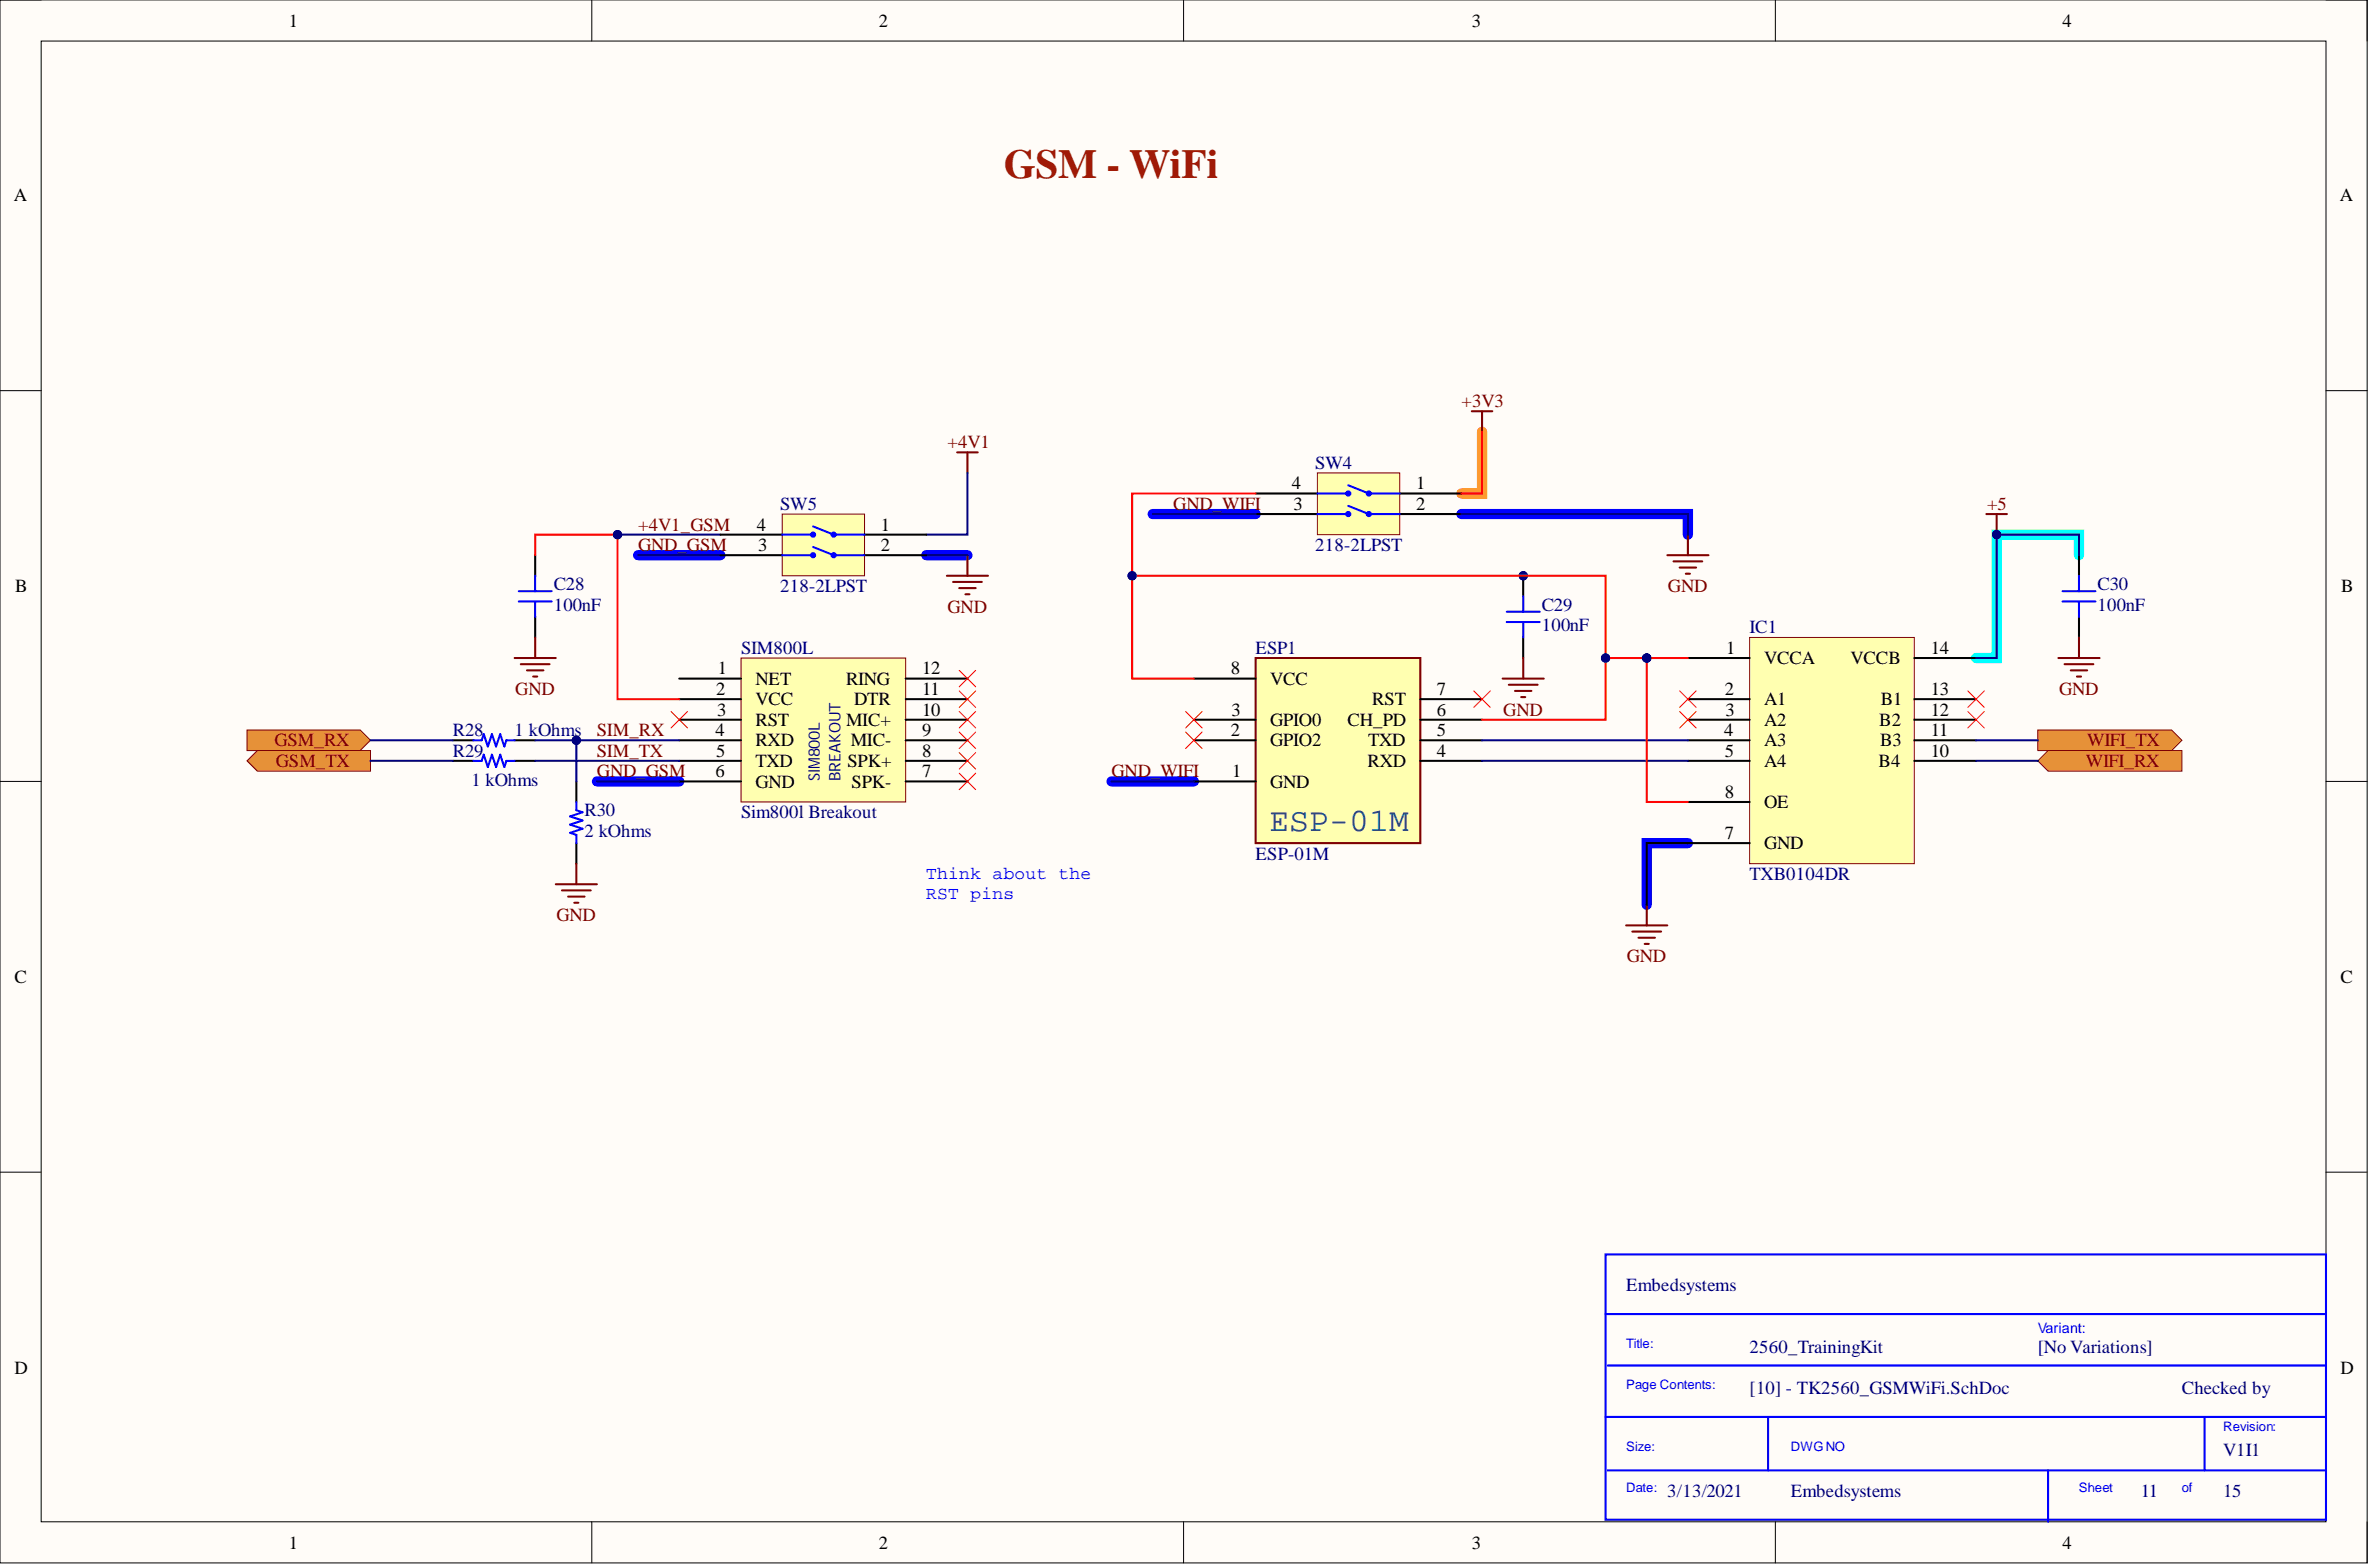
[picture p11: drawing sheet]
<svg xmlns="http://www.w3.org/2000/svg" width="292mm" height="193mm" viewBox="0 0 292 193" stroke-linecap="round" stroke-linejoin="round" font-family="sans-serif">
<defs><g id="words">
<text font-size="5.1" fill="#a61c00" x="123.7" y="21.9">GSM - WiFi</text>
<text font-size="4.1" fill="#0b5394" x="156.4" y="102.4">ESP-01M</text>
<g font-size="2.3">
<text x="35.6" y="3.3">1</text>
<text x="108.3" y="3.3">2</text>
<text x="181.3" y="3.3">3</text>
<text x="254.1" y="3.3">4</text>
<text x="1.7" y="24.8">A</text>
<text x="288.2" y="24.8">A</text>
<text x="93.2" y="65.3">4</text>
<text x="108.5" y="65.3">1</text>
<text x="159.2" y="60.3">4</text>
<text x="159.3" y="62.8">3</text>
<text x="174.5" y="60.3">1</text>
<text x="174.5" y="62.8">2</text>
<text x="93.4" y="67.9">3</text>
<text x="108.5" y="67.9">2</text>
<text x="1.9" y="72.9">B</text>
<text x="288.4" y="72.9">B</text>
<text x="88.4" y="83.1">1</text>
<text x="113.6" y="83.1">12</text>
<text x="151.6" y="83.1">8</text>
<text x="212.7" y="80.5">1</text>
<text x="217.3" y="81.8">VCCA</text>
<text x="228" y="81.8">VCCB</text>
<text x="237.9" y="80.5">14</text>
<text x="88.2" y="85.6">2</text>
<text x="88.3" y="88.1">3</text>
<text x="93.1" y="84.3">NET</text>
<text x="93.1" y="86.9">VCC</text>
<text x="93.1" y="89.4">RST</text>
<text x="104.2" y="89.4">MIC+</text>
<text x="104.2" y="84.3">RING</text>
<text x="105.2" y="86.9">DTR</text>
<text x="113.6" y="88.1">10</text>
<text x="113.6" y="85.6">11</text>
<text x="151.7" y="88.1">3</text>
<text x="156.5" y="89.4">GPIO0</text>
<text x="156.5" y="84.3">VCC</text>
<text x="166" y="89.4">CH_PD</text>
<text x="169.1" y="86.9">RST</text>
<text x="177" y="85.6">7</text>
<text x="177" y="88.1">6</text>
<text x="212.5" y="85.6">2</text>
<text x="212.6" y="88.1">3</text>
<text x="217.3" y="86.9">A1</text>
<text x="217.3" y="89.4">A2</text>
<text x="231.5" y="89.4">B2</text>
<text x="231.7" y="86.9">B1</text>
<text x="237.9" y="88.1">12</text>
<text x="237.9" y="85.6">13</text>
<text x="88.2" y="90.7">4</text>
<text x="88.2" y="95.7">6</text>
<text x="88.2" y="93.2">5</text>
<text x="93.1" y="91.9">RXD</text>
<text x="93.1" y="94.5">TXD</text>
<text x="104.4" y="94.5">SPK+</text>
<text x="104.8" y="91.9">MIC-</text>
<text x="113.6" y="95.7">7</text>
<text x="113.6" y="93.2">8</text>
<text x="113.6" y="90.7">9</text>
<text x="151.6" y="90.7">2</text>
<text x="151.8" y="95.7">1</text>
<text x="156.5" y="91.9">GPIO2</text>
<text x="168.5" y="94.5">RXD</text>
<text x="168.6" y="91.9">TXD</text>
<text x="177" y="93.2">4</text>
<text x="177" y="90.7">5</text>
<text x="212.4" y="90.7">4</text>
<text x="212.5" y="93.2">5</text>
<text x="217.3" y="91.9">A3</text>
<text x="217.3" y="94.5">A4</text>
<text x="231.4" y="94.5">B4</text>
<text x="231.6" y="91.9">B3</text>
<text x="237.9" y="93.2">10</text>
<text x="237.9" y="90.7">11</text>
<text x="93.1" y="97">GND</text>
<text x="104.9" y="97">SPK-</text>
<text x="156.5" y="97">GND</text>
<text x="212.5" y="98.3">8</text>
<text x="217.3" y="99.5">OE</text>
<text x="212.5" y="103.3">7</text>
<text x="217.3" y="104.6">GND</text>
<text x="1.8" y="121">C</text>
<text x="288.3" y="121">C</text>
<text x="1.8" y="169.2">D</text>
<text x="288.3" y="169.2">D</text>
<text x="35.6" y="190.7">1</text>
<text x="108.3" y="190.7">2</text>
<text x="181.3" y="190.7">3</text>
<text x="254.1" y="190.7">4</text>
</g>
<g font-size="2.3" fill="#800000">
<text x="180" y="50.1">+3V3</text>
<text x="116.7" y="55.2">+4V1</text>
<text x="78.6" y="65.3">+4V1_GSM</text>
<text x="144.5" y="62.8">GND_WIFI</text>
<text x="244.8" y="62.8">+5</text>
<text x="78.6" y="67.9">GND_GSM</text>
<text x="116.7" y="75.5">GND</text>
<text x="205.5" y="72.9">GND</text>
<text x="63.5" y="85.6">GND</text>
<text x="185.2" y="88.1">GND</text>
<text x="253.7" y="85.6">GND</text>
<text x="33.8" y="91.9">GSM_RX</text>
<text x="34" y="94.5">GSM_TX</text>
<text x="73.5" y="90.7">SIM_RX</text>
<text x="73.5" y="93.2">SIM_TX</text>
<text x="73.5" y="95.7">GND_GSM</text>
<text x="136.9" y="95.7">GND_WIFI</text>
<text x="257" y="94.5">WIFI_RX</text>
<text x="257.1" y="91.9">WIFI_TX</text>
<text x="68.6" y="113.5">GND</text>
<text x="200.4" y="118.5">GND</text>
</g>
<g font-size="2.3" fill="#000080">
<text x="162" y="57.7">SW4</text>
<text x="96.1" y="62.8">SW5</text>
<text x="162" y="67.9">218-2LPST</text>
<text x="68.2" y="75.2">100nF</text>
<text x="68.2" y="72.7">C28</text>
<text x="96.1" y="72.9">218-2LPST</text>
<text x="189.9" y="77.7">100nF</text>
<text x="189.9" y="75.2">C29</text>
<text x="215.6" y="78">IC1</text>
<text x="258.4" y="75.2">100nF</text>
<text x="258.4" y="72.7">C30</text>
<text x="91.3" y="80.5">SIM800L</text>
<text x="154.7" y="80.5">ESP1</text>
<text x="55.8" y="90.7">R28</text>
<text x="55.8" y="93.2">R29</text>
<text x="63.4" y="90.7">1 kOhms</text>
<text x="58.1" y="96.7">1 kOhms</text>
<text x="72" y="100.5">R30</text>
<text x="91.3" y="100.8">Sim800l Breakout</text>
<text x="72" y="103.1">2 kOhms</text>
<text x="154.7" y="105.9">ESP-01M</text>
<text x="215.6" y="108.4">TXB0104DR</text>
<text x="200.3" y="159">Embedsystems</text>
<text x="215.6" y="166.6">2560_TrainingKit</text>
<text x="251.1" y="166.6">[No Variations]</text>
<text x="215.6" y="171.7">[10] - TK2560_GSMWiFi.SchDoc</text>
<text x="268.8" y="171.7">Checked by</text>
<text x="273.9" y="179.3">V1I1</text>
<text x="205.4" y="184.4">3/13/2021</text>
<text x="220.6" y="184.4">Embedsystems</text>
<text x="263.7" y="184.4">11</text>
<text x="273.9" y="184.4">15</text>
</g>
<g font-size="2.2" fill="#00f">
<text x="114.1" y="108.2">Think about the</text>
<text x="114.1" y="110.7">RST pins</text>
</g>
<g font-size="2" fill="#000080">
<text x="101" y="96.2" transform="rotate(-90 101 96.2)">SIM800L</text>
<text x="103.5" y="96.2" transform="rotate(-90 103.5 96.2)">BREAKOUT</text>
</g>
<text font-size="1.8" fill="#00f" x="251.1" y="164.2">Variant:</text>
<g font-size="1.6" fill="#00f">
<text x="200.3" y="166">Title:</text>
<text x="200.3" y="171.1">Page Contents:</text>
<text x="200.3" y="178.7">Size:</text>
<text x="220.6" y="178.7">DWG NO</text>
<text x="273.9" y="176.2">Revision:</text>
<text x="200.3" y="183.8">Date:</text>
<text x="256.1" y="183.8">Sheet</text>
<text x="268.8" y="183.8">of</text>
</g>
</g></defs>
<path d="M0 0h291.6v192.5h-291.6z" fill-rule="evenodd" fill="#fffcf8"/>
<path d="M0 0h291.6v192.5h-291.6z" fill="none" stroke="#000" stroke-width=".12"/>
<path d="M5.1 5.1h281.5v182.3h-281.5z" fill-rule="evenodd" fill="#fffcf8"/>
<g fill="none" stroke="#000" stroke-width=".12">
<path d="M0 0h5.1M72.9 0v5.1M145.8 0v5.1M218.7 0v5.1M286.6 0h5v5.1M5.1 5.1h281.5v182.3h-281.5zM0 48.1h5.1M286.6 48.1h5M0 96.2h5.1M286.6 96.2h5M0 144.3h5.1M286.6 144.3h5"/>
<path d="M72.9 187.4v5.1M145.8 187.4v5.1M218.7 187.4v5.1M291.6 187.4v5.1"/>
</g>
<path d="M78.6 68.4h10.2M114.1 68.4h5.1M142 63.3h12.7M180 63.3h27.9v2.5M73.5 96.2h10.2M136.9 96.2h10.2M207.9 103.8h-5v7.6" fill="none" stroke="#00f" stroke-width="1.3"/>
<path d="M182.6 53.2v7.6h-2.6" fill="none" stroke="#fd8300" stroke-width="1.3"/>
<path d="M256.1 68.4v-2.6h-10.1v15.2h-2.6" fill="none" stroke="#0ff" stroke-width="1.3"/>
<path d="M197.8 154.5h88.8v32.6h-88.8zM197.8 161.8h88.8M197.8 174.5h88.8M198.1 168.2h88.5M217.8 174.5v6.6M271.6 174.5v6.6M198.1 181.1h88.5M252.3 181.1v6.3" fill="none" stroke="#00f" stroke-width=".25"/>
<path d="M91.3 81h20.3v17.8h-20.3z" fill-rule="evenodd" fill="#ffffb0"/>
<path d="M91.3 81h20.3v17.8h-20.3z" fill="none" stroke="#800000" stroke-width=".12"/>
<path d="M83.7 83.6h7.6M83.7 86.1h7.6M83.7 88.6h7.6M83.7 91.2h7.6M83.7 93.7h7.6M83.7 96.2h7.6M111.6 83.6h7.6M111.6 86.1h7.6M111.6 88.6h7.6M111.6 91.2h7.6M111.6 93.7h7.6M111.6 96.2h7.6" fill="none" stroke="#000" stroke-width=".25"/>
<path d="M154.7 81h20.3v22.8h-20.3z" fill-rule="evenodd" fill="#ffffb0"/>
<path d="M65.9 78.5v2.5M63.4 81h5.1M64.2 81.8h3.5M64.9 82.6h2M65.7 83.3h.5M154.7 81h20.3v22.8h-20.3zM68.5 108.9h5M69.2 109.7h3.6M70 110.4h2M70.8 111.2h.5M71 106.4v2.5" fill="none" stroke="#800000" stroke-width=".25"/>
<g fill="none" stroke="#000" stroke-width=".25">
<path d="M65.9 68.4v2.5M65.9 76v2.5M55.8 91.2h2.5M55.8 93.7h2.5M63.4 91.2h2.5M63.4 93.7h2.5M71 96.2v2.6M147.1 96.2h7.6M147.1 91.2h7.6M147.1 88.6h7.6M147.1 83.6h7.6M175 91.2h7.6"/>
<path d="M175 88.6h7.6M175 93.7h7.6M175 86.1h7.6M71 103.8v2.6"/>
</g>
<g fill="none" stroke="#f00" stroke-width=".12">
<path d="M82.7 87.6l2 2M84.7 87.6l-2 2M118.2 87.6l2 2M118.2 90.2l2 2M118.2 92.7l2 2M118.2 95.2l2 2M118.2 82.6l2 2M118.2 85.1l2 2M120.2 87.6l-2 2M120.2 90.2l-2 2M120.2 92.7l-2 2M120.2 95.2l-2 2"/>
<path d="M120.2 82.6l-2 2M120.2 85.1l-2 2"/>
</g>
<path d="M63.9 72.8h4.1M63.9 74.1h4.1M65.9 70.9v1.9M65.9 74.1v1.9M58.3 91.2h1l.3-.8 .5 1.5 .5-1.5 .5 1.5 .5-1.5 .5 1.5 .3-.7h1M58.3 93.7h1l.3-.8 .5 1.6 .5-1.6 .5 1.6 .5-1.6 .5 1.6 .3-.8h1M71 98.8v1l.8 .2-1.6 .5 1.6 .5-1.6 .5 1.6 .6-1.6 .5 .8 .2v1" fill="none" stroke="#00f" stroke-width=".25"/>
<path d="M30.4 93.7l1.3-1.3h13.9v2.6h-13.9z" fill-rule="evenodd" fill="#e69138"/>
<path d="M30.4 93.7l1.3-1.3h13.9v2.6h-13.9z" fill="none" stroke="#800000" stroke-width=".12"/>
<path d="M30.4 89.9h14l1.2 1.3-1.2 1.2h-14z" fill-rule="evenodd" fill="#e69138"/>
<path d="M30.4 89.9h14l1.2 1.3-1.2 1.2h-14z" fill="none" stroke="#800000" stroke-width=".12"/>
<path d="M146.1 87.6l2 2M146.1 90.2l2 2M148.1 87.6l-2 2M148.1 90.2l-2 2" fill="none" stroke="#f00" stroke-width=".12"/>
<path d="M215.6 78.5h20.2v27.9h-20.2z" fill-rule="evenodd" fill="#ffffb0"/>
<path d="M215.6 78.5h20.2v27.9h-20.2z" fill="none" stroke="#800000" stroke-width=".12"/>
<path d="M207.9 81h7.7M207.9 86.1h7.7M207.9 98.8h7.7M207.9 93.7h7.7M207.9 91.2h7.7M207.9 88.6h7.7M235.8 81h7.6M235.8 86.1h7.6M235.8 93.7h7.6M235.8 91.2h7.6M235.8 88.6h7.6M207.9 103.8h7.7" fill="none" stroke="#000" stroke-width=".25"/>
<path d="M244.7 63.3h2.5M246 63.3v2.5M200.3 114h5.1M201.1 114.7h3.5M201.9 115.5h2M202.6 116.2h.5M202.9 111.4v2.6" fill="none" stroke="#800000" stroke-width=".25"/>
<circle cx="246" cy="65.8" r=".51" fill="#000080"/>
<circle cx="246" cy="65.8" r=".51" fill="none" stroke="#000080" stroke-width=".12"/>
<path d="M251.1 89.9h16.4l1.3 1.3-1.3 1.2h-16.4z" fill-rule="evenodd" fill="#e69138"/>
<path d="M251.1 89.9h16.4l1.3 1.3-1.3 1.2h-16.4z" fill="none" stroke="#800000" stroke-width=".12"/>
<path d="M251.1 93.7l1.2-1.3h16.5v2.6h-16.5z" fill-rule="evenodd" fill="#e69138"/>
<path d="M251.1 93.7l1.2-1.3h16.5v2.6h-16.5z" fill="none" stroke="#800000" stroke-width=".12"/>
<path d="M256.1 68.4v2.5M256.1 76v2.5" fill="none" stroke="#000" stroke-width=".25"/>
<path d="M254.1 72.8h4.1M254.1 74.1h4.1M256.1 70.9v1.9M256.1 74.1v1.9" fill="none" stroke="#00f" stroke-width=".25"/>
<circle cx="187.7" cy="70.9" r=".51" fill="#000080"/>
<circle cx="187.7" cy="70.9" r=".51" fill="none" stroke="#000080" stroke-width=".12"/>
<path d="M187.7 70.9v2.5M187.7 78.5v2.5" fill="none" stroke="#000" stroke-width=".25"/>
<circle cx="187.7" cy="70.9" r=".51" fill="#000080"/>
<circle cx="187.7" cy="70.9" r=".51" fill="none" stroke="#000080" stroke-width=".12"/>
<path d="M185.6 75.3h4.1M185.6 76.6h4.1M187.7 73.4v1.9M187.7 76.6v1.9" fill="none" stroke="#00f" stroke-width=".25"/>
<g fill="none" stroke="#800000" stroke-width=".25">
<path d="M117.9 55.7h2.6M119.2 55.7v2.5M181.3 50.6h2.6M182.6 50.6v2.6M116.7 70.9h5M117.4 71.7h3.6M118.2 72.4h2M118.9 73.2h.5M119.2 68.4v2.5M205.4 68.4h5.1M206.2 69.1h3.5M206.9 69.9h2.1"/>
<path d="M207.7 70.7h.5M207.9 65.8v2.6M256.1 78.5v2.5M185.1 83.6h5.1M185.9 84.3h3.5M186.6 85.1h2.1M187.4 85.8h.5M187.7 81v2.6M253.6 81h5.1M254.3 81.8h3.6M255.1 82.6h2M255.9 83.3h.5"/>
</g>
<path d="M181.6 85.1l2 2M183.6 85.1l-2 2M206.9 85.1l2.1 2M206.9 87.6l2.1 2M209 85.1l-2.1 2M209 87.6l-2.1 2M242.4 85.1l2.1 2M242.4 87.6l2.1 2M244.5 85.1l-2.1 2M244.5 87.6l-2.1 2" fill="none" stroke="#f00" stroke-width=".12"/>
<path d="M162.3 58.2h10.1v7.6h-10.1z" fill-rule="evenodd" fill="#ffffb0"/>
<path d="M162.3 58.2h10.1v7.6h-10.1z" fill="none" stroke="#800000" stroke-width=".12"/>
<path d="M154.7 60.8h7.6M154.7 63.3h7.6M172.4 60.8h7.6M172.4 63.3h7.6" fill="none" stroke="#000" stroke-width=".25"/>
<path d="M166.1 59.8l2.5 1h3.8M162.3 60.8h3.8" fill="none" stroke="#00f" stroke-width=".25"/>
<circle cx="168.6" cy="60.8" r=".25" fill="#00f"/>
<circle cx="168.6" cy="60.8" r=".25" fill="none" stroke="#00f" stroke-width=".25"/>
<circle cx="166.1" cy="60.8" r=".25" fill="#00f"/>
<g fill="none" stroke="#00f" stroke-width=".25">
<path d="M162.3 63.3h3.8M166.1 62.3l2.5 1h3.8"/>
<circle cx="166.1" cy="60.8" r=".25"/>
</g>
<circle cx="168.6" cy="63.3" r=".25" fill="#00f"/>
<circle cx="168.6" cy="63.3" r=".25" fill="none" stroke="#00f" stroke-width=".25"/>
<circle cx="166.1" cy="63.3" r=".25" fill="#00f"/>
<circle cx="166.1" cy="63.3" r=".25" fill="none" stroke="#00f" stroke-width=".25"/>
<path d="M71 91.2v5" fill="none" stroke="#000080" stroke-width=".25"/>
<circle cx="71" cy="91.2" r=".51" fill="#000080"/>
<circle cx="71" cy="91.2" r=".51" fill="none" stroke="#000080" stroke-width=".12"/>
<path d="M45.6 93.7h10.2M45.6 91.2h10.2M65.9 91.2h17.8M65.9 93.7h17.8" fill="none" stroke="#000080" stroke-width=".25"/>
<circle cx="71" cy="91.2" r=".51" fill="#000080"/>
<circle cx="71" cy="91.2" r=".51" fill="none" stroke="#000080" stroke-width=".12"/>
<path d="M65.9 68.4v-2.6h10.2v20.3h7.6" fill="none" stroke="#f00" stroke-width=".25"/>
<circle cx="76.1" cy="65.8" r=".51" fill="#000080"/>
<circle cx="76.1" cy="65.8" r=".51" fill="none" stroke="#000080" stroke-width=".12"/>
<path d="M76.1 65.8h12.7M73.5 96.2h10.2" fill="none" stroke="#000080" stroke-width=".25"/>
<circle cx="76.1" cy="65.8" r=".51" fill="#000080"/>
<circle cx="76.1" cy="65.8" r=".51" fill="none" stroke="#000080" stroke-width=".12"/>
<path d="M119.2 58.2v7.6h-5.1M78.6 68.4h10.2M114.1 68.4h5.1M136.9 96.2h10.2" fill="none" stroke="#000080" stroke-width=".25"/>
<path d="M154.7 60.8h-15.2v22.8h7.6" fill="none" stroke="#f00" stroke-width=".25"/>
<circle cx="139.5" cy="70.9" r=".51" fill="#000080"/>
<circle cx="139.5" cy="70.9" r=".51" fill="none" stroke="#000080" stroke-width=".12"/>
<path d="M139.5 70.9h58.3v10.1" fill="none" stroke="#f00" stroke-width=".25"/>
<circle cx="197.8" cy="81" r=".51" fill="#000080"/>
<circle cx="197.8" cy="81" r=".51" fill="none" stroke="#000080" stroke-width=".12"/>
<circle cx="139.5" cy="70.9" r=".51" fill="#000080"/>
<circle cx="139.5" cy="70.9" r=".51" fill="none" stroke="#000080" stroke-width=".12"/>
<path d="M142 63.3h12.7M180 63.3h27.9v2.5M182.6 93.7h25.3M182.6 91.2h25.3" fill="none" stroke="#000080" stroke-width=".25"/>
<path d="M182.6 53.2v7.6h-2.6M202.9 81h-5.1v7.6h-15.2" fill="none" stroke="#f00" stroke-width=".25"/>
<circle cx="202.9" cy="81" r=".51" fill="#000080"/>
<circle cx="202.9" cy="81" r=".51" fill="none" stroke="#000080" stroke-width=".12"/>
<circle cx="197.8" cy="81" r=".51" fill="#000080"/>
<circle cx="197.8" cy="81" r=".51" fill="none" stroke="#000080" stroke-width=".12"/>
<path d="M207.9 103.8h-5v7.6" fill="none" stroke="#000" stroke-width=".25"/>
<path d="M202.9 81v17.8h5" fill="none" stroke="#f00" stroke-width=".25"/>
<circle cx="202.9" cy="81" r=".51" fill="#000080"/>
<circle cx="202.9" cy="81" r=".51" fill="none" stroke="#000080" stroke-width=".12"/>
<path d="M202.9 81h5" fill="none" stroke="#f00" stroke-width=".25"/>
<circle cx="202.9" cy="81" r=".51" fill="#000080"/>
<circle cx="202.9" cy="81" r=".51" fill="none" stroke="#000080" stroke-width=".12"/>
<path d="M256.1 68.4v-2.6h-10.1v15.2h-2.6M243.4 93.7h7.7M243.4 91.2h7.7" fill="none" stroke="#000080" stroke-width=".25"/>
<circle cx="246" cy="65.8" r=".51" fill="#000080"/>
<circle cx="246" cy="65.8" r=".51" fill="none" stroke="#000080" stroke-width=".12"/>
<path d="M96.4 63.3h10.1v7.6h-10.1z" fill-rule="evenodd" fill="#ffffb0"/>
<path d="M96.4 63.3h10.1v7.6h-10.1z" fill="none" stroke="#800000" stroke-width=".12"/>
<path d="M88.8 65.8h7.6M88.8 68.4h7.6M106.5 65.8h7.6M106.5 68.4h7.6" fill="none" stroke="#000" stroke-width=".25"/>
<path d="M96.4 65.8h3.8M100.2 64.8l2.5 1h3.8" fill="none" stroke="#00f" stroke-width=".25"/>
<circle cx="102.7" cy="65.8" r=".25" fill="#00f"/>
<circle cx="102.7" cy="65.8" r=".25" fill="none" stroke="#00f" stroke-width=".25"/>
<circle cx="100.2" cy="65.8" r=".25" fill="#00f"/>
<g fill="none" stroke="#00f" stroke-width=".25">
<path d="M96.4 68.4h3.8M100.2 67.4l2.5 1h3.8"/>
<circle cx="100.2" cy="65.8" r=".25"/>
</g>
<circle cx="102.7" cy="68.4" r=".25" fill="#00f"/>
<circle cx="102.7" cy="68.4" r=".25" fill="none" stroke="#00f" stroke-width=".25"/>
<circle cx="100.2" cy="68.4" r=".25" fill="#00f"/>
<circle cx="100.2" cy="68.4" r=".25" fill="none" stroke="#00f" stroke-width=".25"/>
<use href="#words"/>
</svg>
